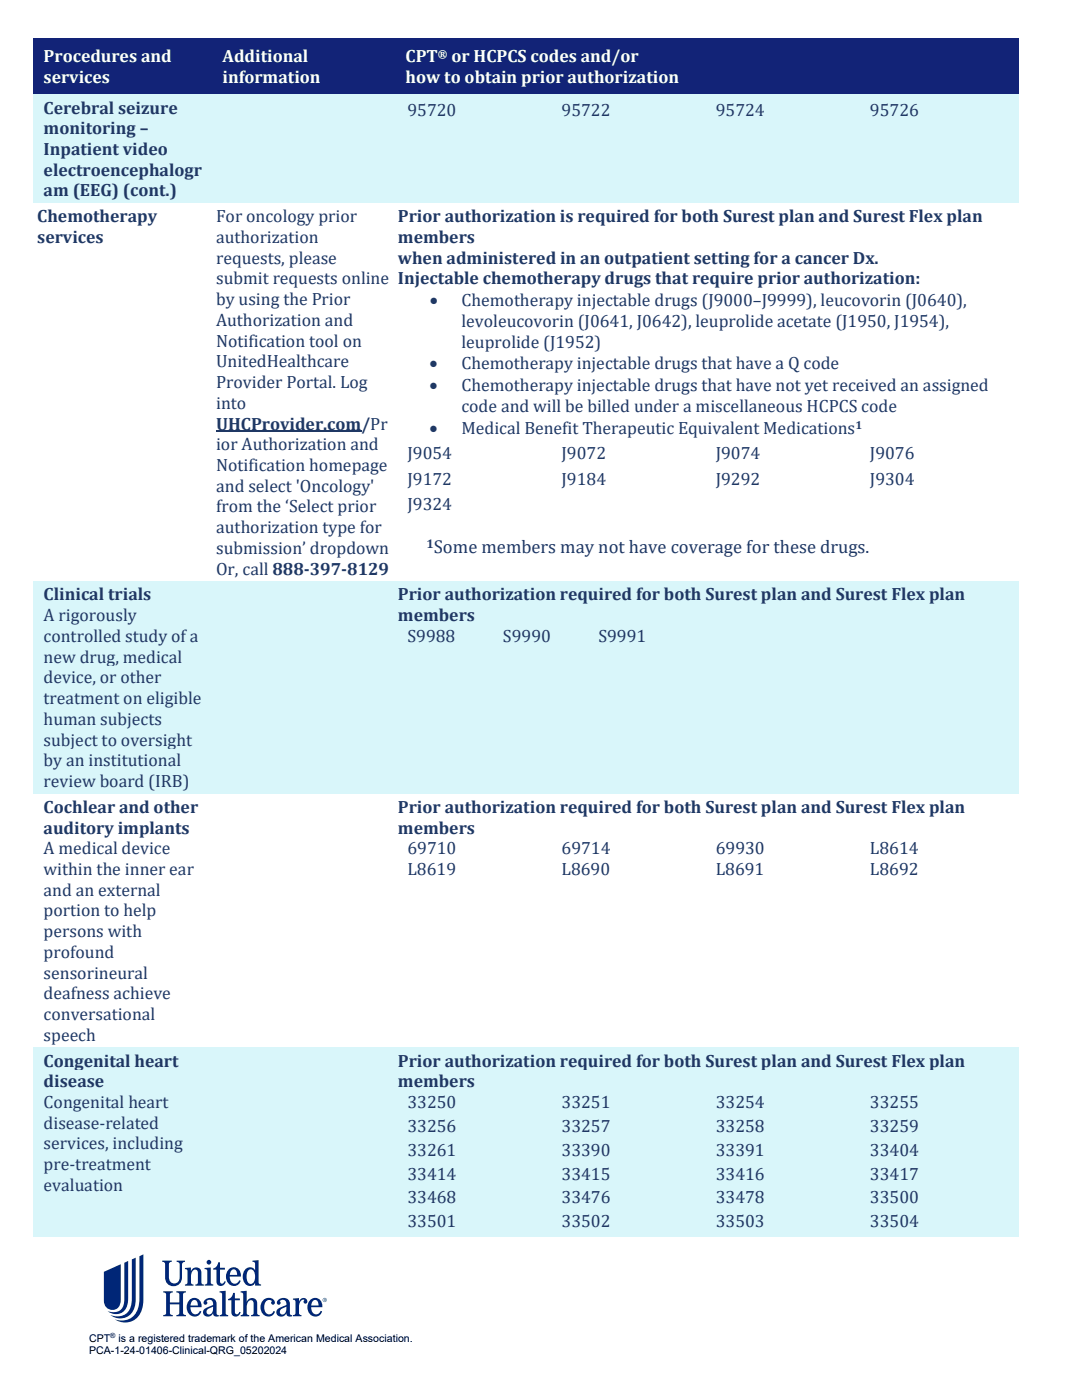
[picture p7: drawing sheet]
<svg xmlns="http://www.w3.org/2000/svg" width="216mm" height="279mm" viewBox="0 0 216 279" stroke-linecap="round" stroke-linejoin="round" font-family="sans-serif">
<defs><g id="words">
<text font-size="3.7" fill="#1f3864" x="86.6" y="110.3">Some members may not have coverage for these drugs.</text>
<g font-size="3.5" fill="#fff">
<text x="8.7" y="12.4">Procedures and</text>
<text x="8.7" y="16.6">services</text>
<text x="44.4" y="12.4">Additional</text>
<text x="44.4" y="16.6">information</text>
<text x="80.9" y="12.4">CPT</text>
<text x="80.9" y="16.6">how to obtain prior authorization</text>
<text x="90.1" y="12.4">or HCPCS codes and/or</text>
</g>
<g font-size="3.5" fill="#1f3864">
<text x="8.7" y="22.7">Cerebral seizure</text>
<text x="81.3" y="23.2">95720</text>
<text x="112.1" y="23.2">95722</text>
<text x="142.8" y="23.2">95724</text>
<text x="173.6" y="23.2">95726</text>
<text x="8.7" y="26.8">monitoring –</text>
<text x="8.7" y="30.9">Inpatient video</text>
<text x="8.7" y="35.1">electroencephalogr</text>
<text x="8.7" y="39.2">am (EEG) (cont.)</text>
<text x="7.4" y="44.4">Chemotherapy</text>
<text x="43.1" y="44.4">For oncology prior</text>
<text x="79.4" y="44.4">Prior authorization is required for both Surest plan and Surest Flex plan</text>
<text x="7.4" y="48.5">services</text>
<text x="43.1" y="48.5">authorization</text>
<text x="43.1" y="52.6">requests, please</text>
<text x="79.4" y="48.5">members</text>
<text x="79.4" y="52.6">when administered in an outpatient setting for a cancer Dx.</text>
<text x="43.1" y="56.8">submit requests online Injectable chemotherapy drugs that require prior authorization:</text>
<text x="43.1" y="60.9">by using the Prior</text>
<text x="43.1" y="65">Authorization and</text>
<text x="85.7" y="61.1">•</text>
<text x="92.1" y="65.2">levoleucovorin (J0641, J0642), leuprolide acetate (J1950, J1954),</text>
<text x="92.1" y="61.1">Chemotherapy injectable drugs (J9000–J9999), leucovorin (J0640),</text>
<text x="43.1" y="69.2">Notification tool on</text>
<text x="92.1" y="69.4">leuprolide (J1952)</text>
<text x="43.1" y="73.3">UnitedHealthcare</text>
<text x="43.1" y="77.5">Provider Portal. Log</text>
<text x="85.7" y="73.7">•</text>
<text x="92.1" y="73.7">Chemotherapy injectable drugs that have a Q code</text>
<text x="43.1" y="81.6">into</text>
<text x="85.7" y="78">•</text>
<text x="92.1" y="78">Chemotherapy injectable drugs that have not yet received an assigned</text>
<text x="92.1" y="82.2">code and will be billed under a miscellaneous HCPCS code</text>
<text x="43.1" y="89.9">ior Authorization and</text>
<text x="43.1" y="85.7">UHCProvider.com/Pr</text>
<text x="85.7" y="86.5">•</text>
<text x="92.1" y="86.5">Medical Benefit Therapeutic Equivalent Medications</text>
<text x="43.1" y="94">Notification homepage</text>
<text x="81.3" y="91.6">J9054</text>
<text x="112.1" y="91.6">J9072</text>
<text x="142.8" y="91.6">J9074</text>
<text x="173.6" y="91.6">J9076</text>
<text x="43.1" y="98.1">and select 'Oncology'</text>
<text x="81.3" y="96.7">J9172</text>
<text x="81.3" y="101.9">J9324</text>
<text x="112.1" y="96.7">J9184</text>
<text x="142.8" y="96.7">J9292</text>
<text x="173.6" y="96.7">J9304</text>
<text x="43.1" y="102.3">from the ‘Select prior</text>
<text x="43.1" y="106.4">authorization type for</text>
<text x="43.1" y="110.5">submission’ dropdown</text>
<text x="8.7" y="119.8">Clinical trials</text>
<text x="43.1" y="114.7">Or, call 888-397-8129</text>
<text x="79.4" y="119.8">Prior authorization required for both Surest plan and Surest Flex plan</text>
<text x="8.7" y="124">A rigorously</text>
<text x="79.4" y="124">members</text>
<text x="8.7" y="128.1">controlled study of a</text>
<text x="81.3" y="128.1">S9988</text>
<text x="100.4" y="128.1">S9990</text>
<text x="119.4" y="128.1">S9991</text>
<text x="8.7" y="132.2">new drug, medical</text>
<text x="8.7" y="136.4">device, or other</text>
<text x="8.7" y="140.5">treatment on eligible</text>
<text x="8.7" y="144.7">human subjects</text>
<text x="8.7" y="148.8">subject to oversight</text>
<text x="8.7" y="152.9">by an institutional</text>
<text x="8.7" y="157.1">review board (IRB)</text>
<text x="8.7" y="162.2">Cochlear and other</text>
<text x="8.7" y="166.3">auditory implants</text>
<text x="79.4" y="162.2">Prior authorization required for both Surest plan and Surest Flex plan</text>
<text x="79.4" y="166.3">members</text>
<text x="8.7" y="170.5">A medical device</text>
<text x="81.3" y="170.5">69710</text>
<text x="112.1" y="170.5">69714</text>
<text x="142.8" y="170.5">69930</text>
<text x="173.6" y="170.5">L8614</text>
<text x="8.7" y="174.6">within the inner ear</text>
<text x="8.7" y="178.8">and an external</text>
<text x="81.3" y="174.6">L8619</text>
<text x="112.1" y="174.6">L8690</text>
<text x="142.8" y="174.6">L8691</text>
<text x="173.6" y="174.6">L8692</text>
<text x="8.7" y="182.9">portion to help</text>
<text x="8.7" y="187">persons with</text>
<text x="8.7" y="191.2">profound</text>
<text x="8.7" y="195.3">sensorineural</text>
<text x="8.7" y="199.4">deafness achieve</text>
<text x="8.7" y="203.6">conversational</text>
<text x="8.7" y="207.7">speech</text>
<text x="8.7" y="212.9">Congenital heart</text>
<text x="79.4" y="212.9">Prior authorization required for both Surest plan and Surest Flex plan</text>
<text x="8.7" y="217">disease</text>
<text x="8.7" y="221.1">Congenital heart</text>
<text x="79.4" y="217">members</text>
<text x="81.3" y="221.1">33250</text>
<text x="112.1" y="221.1">33251</text>
<text x="142.8" y="221.1">33254</text>
<text x="173.6" y="221.1">33255</text>
<text x="8.7" y="225.3">disease-related</text>
<text x="81.3" y="225.9">33256</text>
<text x="112.1" y="225.9">33257</text>
<text x="142.8" y="225.9">33258</text>
<text x="173.6" y="225.9">33259</text>
<text x="8.7" y="229.4">services, including</text>
<text x="8.7" y="233.6">pre-treatment</text>
<text x="81.3" y="230.7">33261</text>
<text x="112.1" y="230.7">33390</text>
<text x="142.8" y="230.7">33391</text>
<text x="173.6" y="230.7">33404</text>
<text x="8.7" y="237.7">evaluation</text>
<text x="81.3" y="235.4">33414</text>
<text x="112.1" y="235.4">33415</text>
<text x="142.8" y="235.4">33416</text>
<text x="173.6" y="235.4">33417</text>
<text x="81.3" y="240.2">33468</text>
<text x="81.3" y="244.9">33501</text>
<text x="112.1" y="240.2">33476</text>
<text x="112.1" y="244.9">33502</text>
<text x="142.8" y="240.2">33478</text>
<text x="142.8" y="244.9">33503</text>
<text x="173.6" y="240.2">33500</text>
<text x="173.6" y="244.9">33504</text>
</g>
<text font-size="2.5" fill="#1f3864" x="85.1" y="109.4">1</text>
<text font-size="2.3" fill="#fff" x="87.4" y="11.5">®</text>
<text font-size="2.3" fill="#1f3864" x="170.7" y="85.6">1</text>
<g font-size="2.1">
<text x="17.8" y="267.7">CPT</text>
<text x="23.6" y="267.7">is a registered trademark of the American Medical Association.</text>
<text x="17.8" y="270.2">PCA-1-24-01406-Clinical-QRG_05202024</text>
</g>
<text font-size="1.4" x="22" y="267">®</text>
</g></defs>
<g fill="#002677">
<path d="M32.4 251.6h1.9v.2a.48 .48 0 0 0-.6 .5v2.5a1.1 1.1 0 0 0 1.1 1.3 1.1 1.1 0 0 0 1.1-1.3v-2.4a.54 .54 0 0 0-.7-.6v-.2h1.7v.2a.53 .53 0 0 0-.6 .6v2.5a1.69 1.69 0 0 1-1.7 1.8 1.69 1.69 0 0 1-1.7-1.8v-2.6a.48 .48 0 0 0-.5-.5z"/>
<path d="M32.6 257.7h1.9v.2a.48 .48 0 0 0-.6 .5v1.5h1.9v-1.5a.48 .48 0 0 0-.6-.5v-.2h1.9v.2a.48 .48 0 0 0-.6 .5v3.6a.48 .48 0 0 0 .6 .4v.3h-1.9v-.3a.47 .47 0 0 0 .6-.4v-1.7h-1.9v1.7a.48 .48 0 0 0 .6 .4v.3h-1.9v-.3a.47 .47 0 0 0 .6-.4v-3.6a.48 .48 0 0 0-.6-.5z"/>
<path d="M36.9 253h1.2v.7a1.06 1.06 0 0 1 1.1-.8 1.06 1.06 0 0 1 1 1.1v1.9a.41 .41 0 0 0 .5 .4v.3h-1.7v-.3a.41 .41 0 0 0 .5-.4v-1.9a.61 .61 0 0 0-.5-.6 .61 .61 0 0 0-.7 .5l-.1 .4a2.13 2.13 0 0 0 .1 2h.3v.3h-1.7v-.3a.41 .41 0 0 0 .5-.4v-2.2l-.2-.4h-.3z"/>
<path d="M43.5 251.9h.4v1.1h1v.4h-1v2.3l.2 .4a.5 .5 0 0 0 .7-.4l.3 .1a.93 .93 0 0 1-1 .8 .93 .93 0 0 1-.9-.8v-2.4h-.7v-.3a1.26 1.26 0 0 0 1-1.2z"/>
<path d="M40.8 253h1.3v2.9a.41 .41 0 0 0 .5 .4v.3h-1.7v-.3a.41 .41 0 0 0 .5-.4v-2.2a.41 .41 0 0 0-.6-.4z"/>
<path d="M58.5 259.2l1.2-.1v.7a.82 .82 0 0 1 .9-.8 .82 .82 0 0 1 .7 1 .38 .38 0 0 1-.6 .1 .38 .38 0 0 1 .1-.6l-.1-.1a1.09 1.09 0 0 0-1 1.4v1.2a.41 .41 0 0 0 .5 .4v.3h-1.7v-.3a.41 .41 0 0 0 .5-.4v-2.2l-.2-.4h-.3z"/>
<path d="M46.5 258h.4v1.1h1v.4h-1v2.3l.1 .4a.5 .5 0 0 0 .8-.4l.2 .1a.93 .93 0 0 1-.9 .9 .93 .93 0 0 1-.9-.9v-2.4h-.7v-.3a1.26 1.26 0 0 0 1-1.2z"/>
<path d="M52.4 259.6a1.35 1.35 0 0 1 1.4-.6 1.35 1.35 0 0 1 1.1 1 .38 .38 0 0 1-.6 .3 .38 .38 0 0 1 0-.6l-.2-.2a.93 .93 0 0 0-1.3 .9 1.29 1.29 0 0 0 1.2 1.9l.6-.7 .3 .1a1.47 1.47 0 0 1-1.6 1 1.47 1.47 0 0 1-1.3-1.3 2.13 2.13 0 0 1 .4-1.8z"/>
<path d="M43.8 257.7l1.2-.1v4.4l.2 .4h.3v.3h-1.7v-.2a.41 .41 0 0 0 .5-.5v-3.6l-.1-.4-.4-.1z"/>
<path d="M48 257.7l1.2-.1v2.2a1.06 1.06 0 0 1 1.2-.7 1.06 1.06 0 0 1 .9 1v1.9l.2 .4h.3v.3h-1.7v-.3a.41 .41 0 0 0 .5-.4v-1.9a.61 .61 0 0 0-.5-.6 .61 .61 0 0 0-.7 .5l-.1 .4a2.13 2.13 0 0 0 .1 2h.3v.3h-1.7v-.2a.41 .41 0 0 0 .5-.5v-3.6l-.1-.4-.4-.1z"/>
<path d="M27.8 250.7l.8-.4v9a4.1 4.1 0 0 1-2.9 4.6l-1.6-.1-1.2-.5a3.5 3.5 0 0 0 4.9-3.1zM26.3 251.4l.8-.4v8.2a3.5 3.5 0 0 1-2.5 3.9l-1.5-.1-1.1-.6a2.95 2.95 0 0 0 4.3-2.4zM24.8 252l.8-.4v7.5a2.64 2.64 0 0 1-2.5 3.2l-.7-.1-.9-.5a2.32 2.32 0 0 0 2.4-.2 2.32 2.32 0 0 0 .9-2.3zM20.7 253.8v5.8a1.7 1.7 0 0 0 1.8 1.8 1.7 1.7 0 0 0 1.6-2v-7.1z"/>
<path d="M45.5 253.5a1.87 1.87 0 0 0-.3 2.1 1.87 1.87 0 0 0 1.9 1 1.37 1.37 0 0 0 .9-1l-.3-.1a.93 .93 0 0 1-1 .7 .93 .93 0 0 1-.8-.9l-.1-.5h2.3a1.47 1.47 0 0 0-.8-1.7 1.47 1.47 0 0 0-1.8 .4zM46.1 253.6a.58 .58 0 0 1 1 0l.2 .8h-1.4z"/>
<path d="M50.4 251.6v.2l.5 .2v1.5a1.3 1.3 0 0 0-1.5-.5 1.3 1.3 0 0 0-.9 1.3 1.63 1.63 0 0 0 .3 1.8 1.63 1.63 0 0 0 1.7 .4l.4-.5v.6h1.2v-.3a.41 .41 0 0 1-.5-.4v-4.4zM49.5 253.6a.8 .8 0 0 1 1-.2 .8 .8 0 0 1 .4 .9 1.45 1.45 0 0 1-.9 1.9 1.46 1.46 0 0 1-.8-1.9z"/>
<path d="M61.8 259.6a1.86 1.86 0 0 0-.3 2.1 1.86 1.86 0 0 0 1.9 1 1.37 1.37 0 0 0 .9-1l-.3-.1a.93 .93 0 0 1-1.1 .7 .93 .93 0 0 1-.8-.9v-.5h2.2a1.47 1.47 0 0 0-.7-1.7 1.47 1.47 0 0 0-1.8 .4zM62.4 259.7a.58 .58 0 0 1 1 0l.2 .8h-1.5z"/>
<path d="M55.5 259.4l-.3 .6a.38 .38 0 0 0 .6 .3 .38 .38 0 0 0 0-.6 .78 .78 0 0 1 1-.2 .78 .78 0 0 1 .4 .9 2.87 2.87 0 0 0-2 1.2 1.01 1.01 0 0 0 .7 1.2 1.01 1.01 0 0 0 1.2-.7 .75 .75 0 0 0 1.2 .6v-.3h-.3l-.2-.3v-1.9a1.34 1.34 0 0 0-.9-1.1 1.34 1.34 0 0 0-1.4 .3zM56 261.3l1.1-.5a1.27 1.27 0 0 1-.8 1.5 .57 .57 0 0 1-.5-.4 .57 .57 0 0 1 .2-.6z"/>
<path d="M40.9 259.4l-.3 .6a.38 .38 0 0 0 .6 .3 .38 .38 0 0 0 0-.6 .78 .78 0 0 1 1-.2 .78 .78 0 0 1 .3 .9 2.87 2.87 0 0 0-1.9 1.2 1.01 1.01 0 0 0 .7 1.2 1.01 1.01 0 0 0 1.2-.7 .75 .75 0 0 0 1.2 .6v-.3h-.3l-.2-.3v-1.9a1.34 1.34 0 0 0-.9-1.1 1.34 1.34 0 0 0-1.4 .3zM41.4 261.3l1.1-.5a1.27 1.27 0 0 1-.8 1.5 .57 .57 0 0 1-.5-.4 .57 .57 0 0 1 .2-.6z"/>
<path d="M37.7 259.6a1.86 1.86 0 0 0-.3 2.1 1.86 1.86 0 0 0 1.9 1 1.37 1.37 0 0 0 .9-1l-.3-.1a.93 .93 0 0 1-1.1 .7 .93 .93 0 0 1-.8-.9v-.5h2.2a1.47 1.47 0 0 0-.7-1.7 1.47 1.47 0 0 0-1.8 .4zM38.3 259.7a.58 .58 0 0 1 1 0l.2 .8h-1.5z"/>
<path d="M64.4 259.4a.42 .42 0 0 1 .8 0 .42 .42 0 0 1-.8 0zM64.5 259.4a.35 .35 0 0 0 .7 0 .35 .35 0 0 0-.7 0zM64.6 259.2a.34 .34 0 0 1 .4 .4l-.3-.1-.1 .2zM64.7 259.3v.1h.2z"/>
<circle cx="41.7" cy="251.9" r=".47"/>
</g>
<g fill="#122377">
<path d="M6.7 7.6h35.7v11.2h-35.7z" fill-rule="evenodd"/>
<path d="M7.4 9.1h34.2v4.1h-34.2z" fill-rule="evenodd"/>
<path d="M7.4 13.2h34.2v4.2h-34.2z" fill-rule="evenodd"/>
<path d="M42.4 7.6h36.2v11.2h-36.2z" fill-rule="evenodd"/>
<path d="M43.1 9.1h34.8v4.1h-34.8z" fill-rule="evenodd"/>
<path d="M43.1 13.2h34.8v4.2h-34.8z" fill-rule="evenodd"/>
<path d="M78.6 7.6h124.6v11.2h-124.6z" fill-rule="evenodd"/>
<path d="M79.4 9.1h123v4.1h-123z" fill-rule="evenodd"/>
<path d="M79.4 13.2h123v4.2h-123z" fill-rule="evenodd"/>
<path d="M6.7 7.6h35.7v.5h-35.7z" fill-rule="evenodd"/>
<path d="M42.4 7.6h36.2v.5h-36.2z" fill-rule="evenodd"/>
<path d="M78.6 7.6h124.6v.5h-124.6z" fill-rule="evenodd"/>
<path d="M6.7 18.3h35.7v.5h-35.7z" fill-rule="evenodd"/>
<path d="M42.4 18.3h36.2v.5h-36.2z" fill-rule="evenodd"/>
<path d="M78.6 18.3h124.6v.5h-124.6z" fill-rule="evenodd"/>
</g>
<g fill="#d9f6fa">
<path d="M6.7 18.8h35.7v21.7h-35.7z" fill-rule="evenodd"/>
<path d="M7.4 23.5h34.2v4.1h-34.2z" fill-rule="evenodd"/>
<path d="M7.4 27.6h34.2v4.1h-34.2z" fill-rule="evenodd"/>
<path d="M7.4 31.7h34.2v4.2h-34.2z" fill-rule="evenodd"/>
<path d="M42.4 18.8h36.2v21.7h-36.2z" fill-rule="evenodd"/>
<path d="M78.6 18.8h124.6v21.7h-124.6z" fill-rule="evenodd"/>
<path d="M79.4 19.3h30.8v5.3h-30.8z" fill-rule="evenodd"/>
<path d="M81.3 19.9h26.9v4.1h-26.9z" fill-rule="evenodd"/>
<path d="M110.2 19.3h30.7v5.3h-30.7z" fill-rule="evenodd"/>
<path d="M112.1 19.9h26.9v4.1h-26.9z" fill-rule="evenodd"/>
<path d="M140.9 19.3h30.8v5.3h-30.8z" fill-rule="evenodd"/>
<path d="M142.8 19.9h27v4.1h-27z" fill-rule="evenodd"/>
<path d="M171.7 19.3h30.7v5.3h-30.7z" fill-rule="evenodd"/>
<path d="M173.6 19.9h26.9v4.1h-26.9z" fill-rule="evenodd"/>
<path d="M6.7 18.8h35.7v.5h-35.7z" fill-rule="evenodd"/>
<path d="M42.4 18.8h36.2v.5h-36.2z" fill-rule="evenodd"/>
<path d="M78.6 18.8h124.6v.5h-124.6z" fill-rule="evenodd"/>
<path d="M6.7 40h35.7v.5h-35.7z" fill-rule="evenodd"/>
<path d="M42.4 40h36.2v.5h-36.2z" fill-rule="evenodd"/>
<path d="M78.6 40h124.6v.5h-124.6z" fill-rule="evenodd"/>
</g>
<g fill="#d9f6fa">
<path d="M7.4 19.3h34.2v4.2h-34.2z"/>
<path d="M7.4 35.9h34.2v4.1h-34.2z"/>
</g>
<path d="M43.1 86.1h29" fill="none" stroke="#1f3864" stroke-width=".28"/>
<g fill="#d9f6fa">
<path d="M6.7 116h35.7v42.3h-35.7z" fill-rule="evenodd"/>
<path d="M7.4 120.6h34.2v4.2h-34.2z" fill-rule="evenodd"/>
<path d="M7.4 124.8h34.2v4.1h-34.2z" fill-rule="evenodd"/>
<path d="M7.4 128.9h34.2v4.1h-34.2z" fill-rule="evenodd"/>
<path d="M7.4 133h34.2v4.2h-34.2z" fill-rule="evenodd"/>
<path d="M7.4 137.2h34.2v4.1h-34.2z" fill-rule="evenodd"/>
<path d="M7.4 141.3h34.2v4.1h-34.2z" fill-rule="evenodd"/>
<path d="M7.4 145.4h34.2v4.2h-34.2z" fill-rule="evenodd"/>
<path d="M7.4 149.6h34.2v4.1h-34.2z" fill-rule="evenodd"/>
<path d="M42.4 116h36.2v42.3h-36.2z" fill-rule="evenodd"/>
<path d="M78.6 116h124.6v42.3h-124.6z" fill-rule="evenodd"/>
<path d="M79.4 120.6h123v4.2h-123z" fill-rule="evenodd"/>
<path d="M79.4 124.8h19v4.2h-19z" fill-rule="evenodd"/>
<path d="M98.4 124.8h19.1v4.2h-19.1z" fill-rule="evenodd"/>
<path d="M117.5 124.8h19v4.2h-19z" fill-rule="evenodd"/>
<path d="M136.5 124.8h19.1v4.2h-19.1z" fill-rule="evenodd"/>
<path d="M6.7 116h35.7v.5h-35.7z" fill-rule="evenodd"/>
<path d="M42.4 116h36.2v.5h-36.2z" fill-rule="evenodd"/>
<path d="M78.6 116h124.6v.5h-124.6z" fill-rule="evenodd"/>
<path d="M6.7 157.8h35.7v.5h-35.7z" fill-rule="evenodd"/>
<path d="M42.4 157.8h36.2v.5h-36.2z" fill-rule="evenodd"/>
<path d="M78.6 157.8h124.6v.5h-124.6z" fill-rule="evenodd"/>
<path d="M6.7 209h35.7v37.9h-35.7z" fill-rule="evenodd"/>
<path d="M7.4 213.7h34.2v4.1h-34.2z" fill-rule="evenodd"/>
<path d="M7.4 217.8h34.2v4.1h-34.2z" fill-rule="evenodd"/>
<path d="M7.4 221.9h34.2v4.2h-34.2z" fill-rule="evenodd"/>
<path d="M7.4 226.1h34.2v4.1h-34.2z" fill-rule="evenodd"/>
<path d="M7.4 230.2h34.2v4.1h-34.2z" fill-rule="evenodd"/>
<path d="M7.4 234.3h34.2v4.2h-34.2z" fill-rule="evenodd"/>
<path d="M7.4 238.5h34.2v4.1h-34.2z" fill-rule="evenodd"/>
<path d="M42.4 209h36.2v37.9h-36.2z" fill-rule="evenodd"/>
<path d="M78.6 209h124.6v37.9h-124.6z" fill-rule="evenodd"/>
<path d="M79.4 213.7h123v4.1h-123z" fill-rule="evenodd"/>
<path d="M79.4 217.8h30.8v4.7h-30.8z" fill-rule="evenodd"/>
<path d="M110.2 217.8h30.7v4.7h-30.7z" fill-rule="evenodd"/>
<path d="M140.9 217.8h30.8v4.7h-30.8z" fill-rule="evenodd"/>
<path d="M171.7 217.8h30.7v4.7h-30.7z" fill-rule="evenodd"/>
<path d="M79.4 222.5h30.8v4.8h-30.8z" fill-rule="evenodd"/>
<path d="M110.2 222.5h30.7v4.8h-30.7z" fill-rule="evenodd"/>
<path d="M140.9 222.5h30.8v4.8h-30.8z" fill-rule="evenodd"/>
<path d="M171.7 222.5h30.7v4.8h-30.7z" fill-rule="evenodd"/>
<path d="M79.4 227.3h30.8v4.8h-30.8z" fill-rule="evenodd"/>
<path d="M110.2 227.3h30.7v4.8h-30.7z" fill-rule="evenodd"/>
<path d="M140.9 227.3h30.8v4.8h-30.8z" fill-rule="evenodd"/>
<path d="M171.7 227.3h30.7v4.8h-30.7z" fill-rule="evenodd"/>
<path d="M79.4 232.1h30.8v4.7h-30.8z" fill-rule="evenodd"/>
<path d="M110.2 232.1h30.7v4.7h-30.7z" fill-rule="evenodd"/>
<path d="M140.9 232.1h30.8v4.7h-30.8z" fill-rule="evenodd"/>
<path d="M171.7 232.1h30.7v4.7h-30.7z" fill-rule="evenodd"/>
<path d="M79.4 236.8h30.8v4.8h-30.8z" fill-rule="evenodd"/>
<path d="M110.2 236.8h30.7v4.8h-30.7z" fill-rule="evenodd"/>
<path d="M140.9 236.8h30.8v4.8h-30.8z" fill-rule="evenodd"/>
<path d="M171.7 236.8h30.7v4.8h-30.7z" fill-rule="evenodd"/>
<path d="M6.7 209h35.7v.5h-35.7z" fill-rule="evenodd"/>
<path d="M42.4 209h36.2v.5h-36.2z" fill-rule="evenodd"/>
<path d="M78.6 209h124.6v.5h-124.6z" fill-rule="evenodd"/>
<path d="M6.7 246.4h35.7v.5h-35.7z" fill-rule="evenodd"/>
<path d="M42.4 246.4h36.2v.5h-36.2z" fill-rule="evenodd"/>
<path d="M78.6 246.4h124.6v.5h-124.6z" fill-rule="evenodd"/>
</g>
<g fill="#d9f6fa">
<path d="M7.4 116.5h34.2v4.1h-34.2z"/>
<path d="M7.4 153.7h34.2v4.1h-34.2z"/>
<path d="M43.1 116.5h34.8v4.1h-34.8z"/>
<path d="M79.4 116.5h123v4.1h-123z"/>
<path d="M81.3 124.8h15.2v4.1h-15.2z"/>
<path d="M100.4 124.8h15.2v4.1h-15.2z"/>
<path d="M119.4 124.8h15.2v4.1h-15.2z"/>
<path d="M7.4 209.5h34.2v4.2h-34.2z"/>
<path d="M43.1 209.5h34.8v4.2h-34.8z"/>
<path d="M79.4 209.5h123v4.2h-123z"/>
<path d="M81.3 217.8h26.9v4.1h-26.9z"/>
<path d="M112.1 217.8h26.9v4.1h-26.9z"/>
<path d="M142.8 217.8h27v4.1h-27z"/>
<path d="M173.6 217.8h26.9v4.1h-26.9z"/>
<path d="M81.3 222.5h26.9v4.2h-26.9z"/>
<path d="M112.1 222.5h26.9v4.2h-26.9z"/>
<path d="M142.8 222.5h27v4.2h-27z"/>
<path d="M173.6 222.5h26.9v4.2h-26.9z"/>
<path d="M81.3 227.3h26.9v4.2h-26.9z"/>
<path d="M112.1 227.3h26.9v4.2h-26.9z"/>
<path d="M142.8 227.3h27v4.2h-27z"/>
<path d="M173.6 227.3h26.9v4.2h-26.9z"/>
<path d="M81.3 232.1h26.9v4.1h-26.9z"/>
<path d="M112.1 232.1h26.9v4.1h-26.9z"/>
<path d="M142.8 232.1h27v4.1h-27z"/>
<path d="M173.6 232.1h26.9v4.1h-26.9z"/>
<path d="M81.3 236.8h26.9v4.2h-26.9z"/>
<path d="M112.1 236.8h26.9v4.2h-26.9z"/>
<path d="M142.8 236.8h27v4.2h-27z"/>
<path d="M173.6 236.8h26.9v4.2h-26.9z"/>
<path d="M79.4 241.6h30.8v4.8h-30.8z"/>
<path d="M81.3 241.6h26.9v4.1h-26.9z"/>
<path d="M110.2 241.6h30.7v4.8h-30.7z"/>
<path d="M112.1 241.6h26.9v4.1h-26.9z"/>
<path d="M140.9 241.6h30.8v4.8h-30.8z"/>
<path d="M142.8 241.6h27v4.1h-27z"/>
<path d="M171.7 241.6h30.7v4.8h-30.7z"/>
<path d="M173.6 241.6h26.9v4.1h-26.9z"/>
</g>
<use href="#words"/>
</svg>
